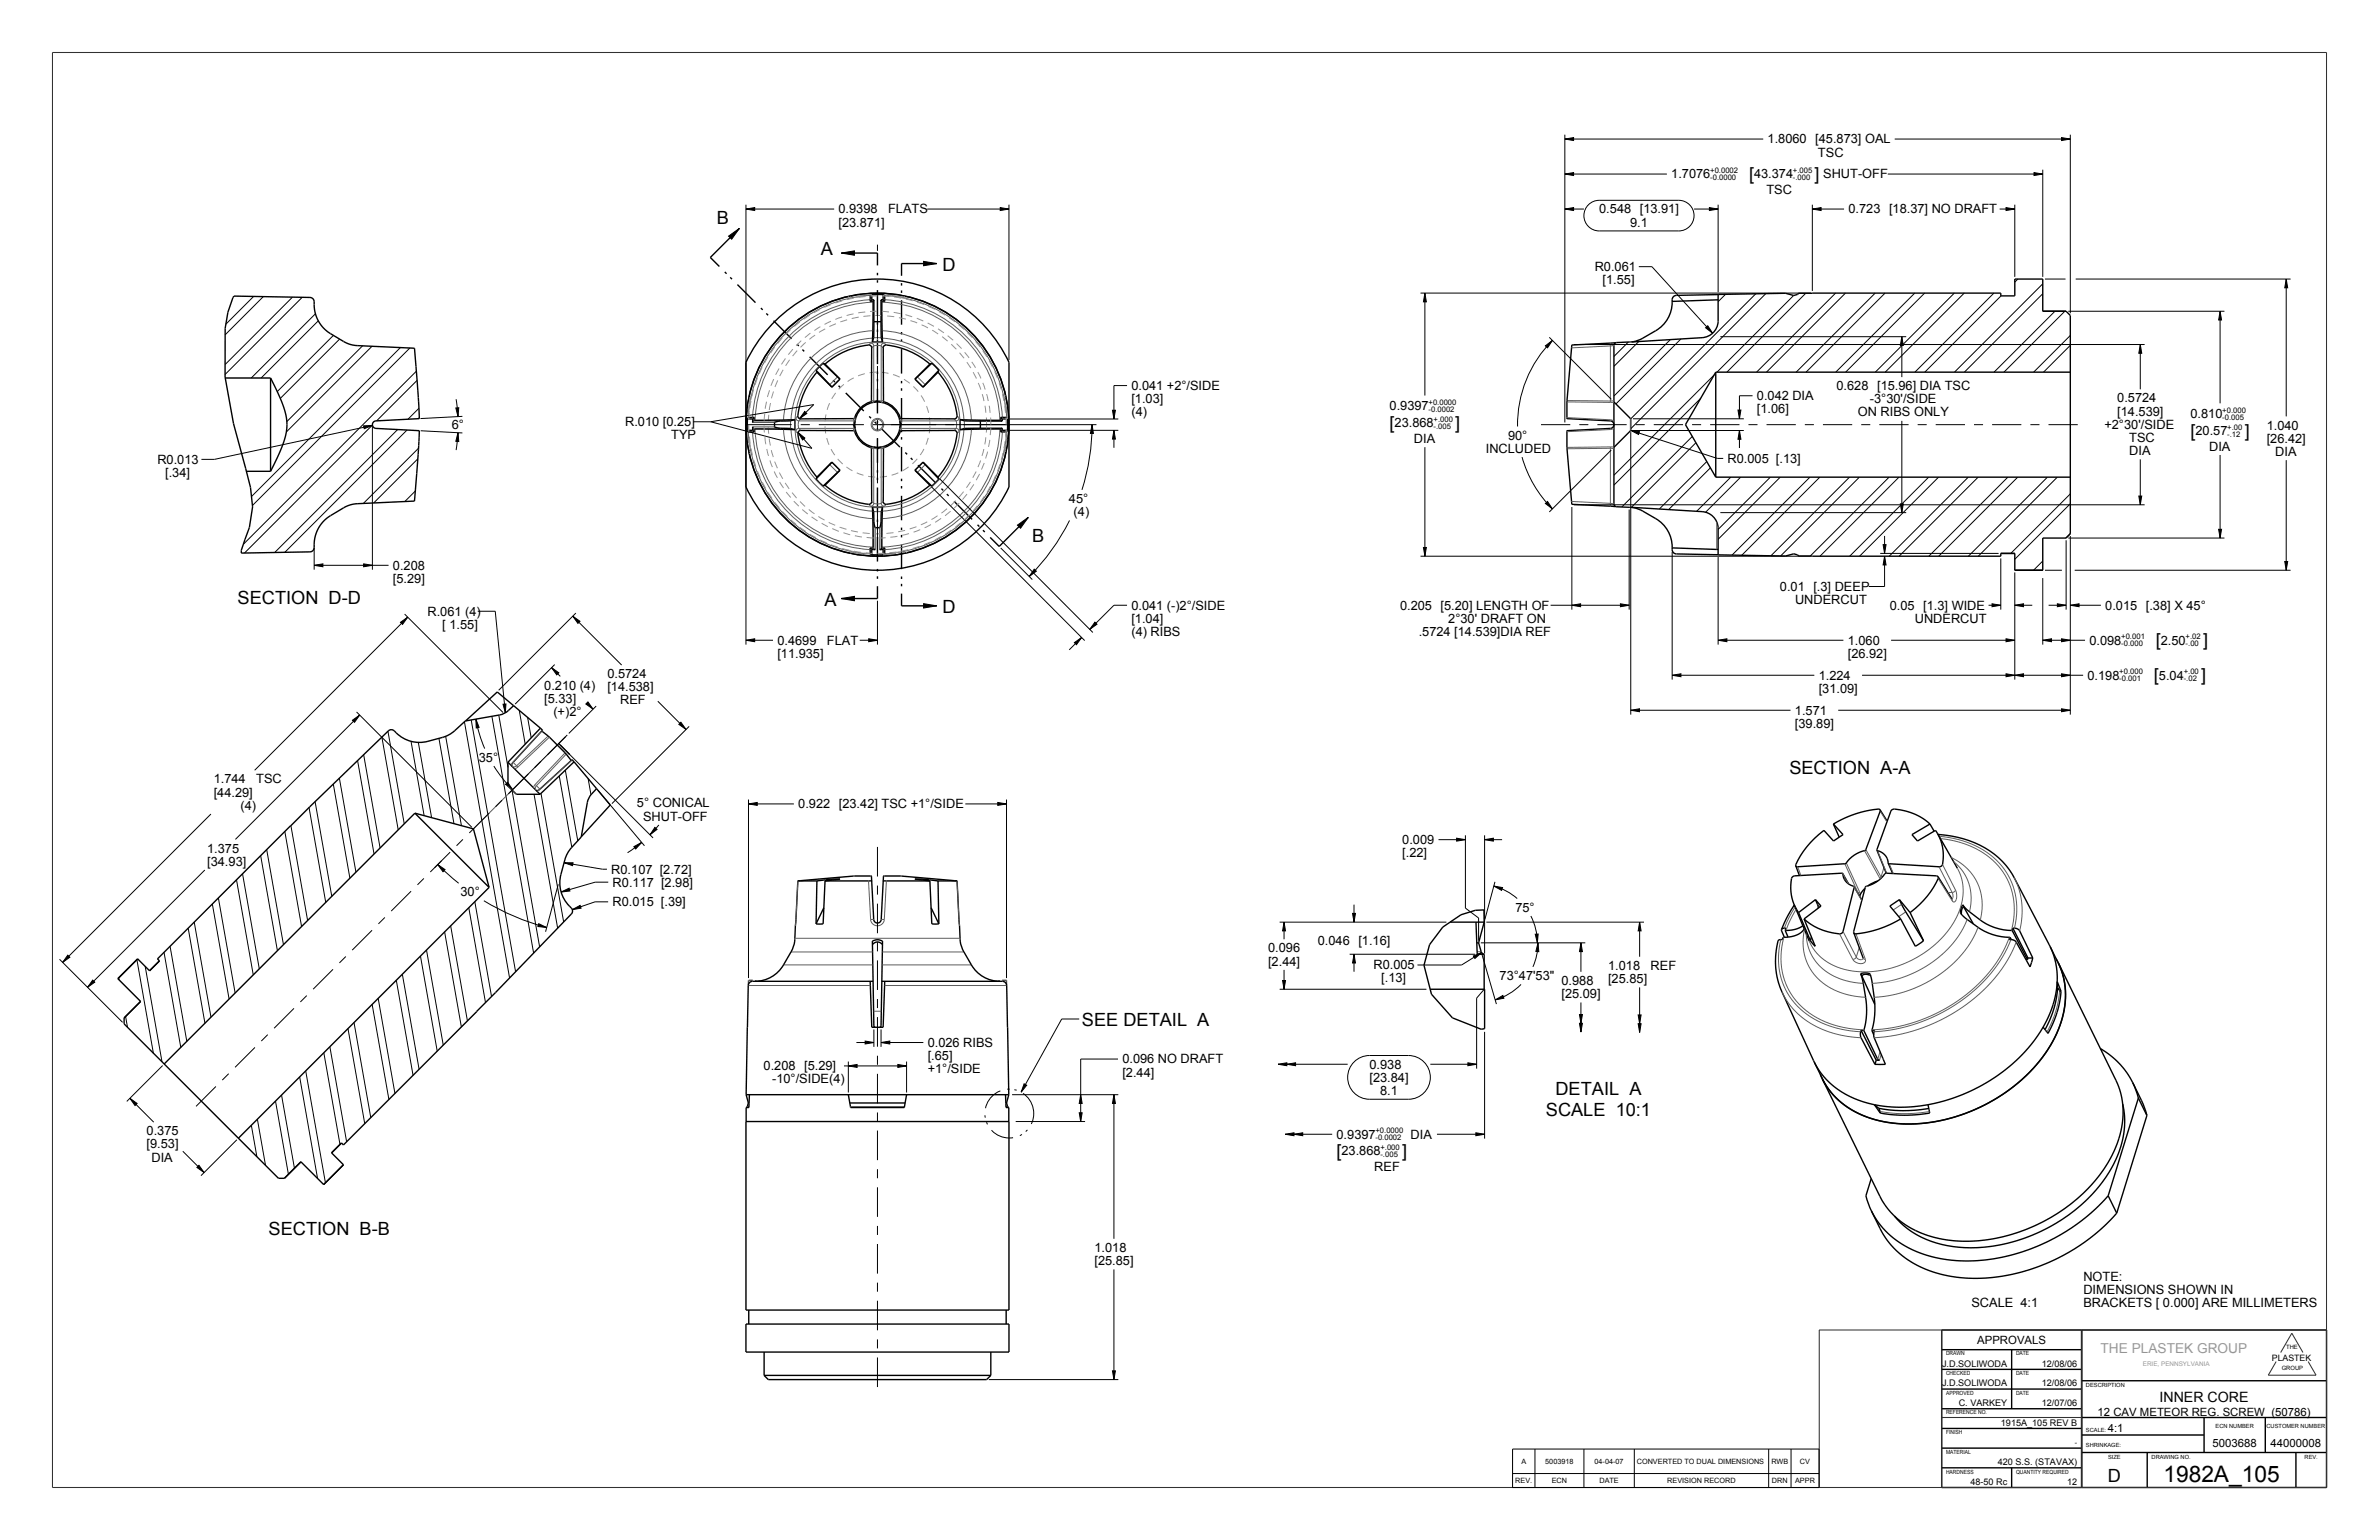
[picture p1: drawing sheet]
<svg xmlns="http://www.w3.org/2000/svg" width="864mm" height="559mm" viewBox="0 0 864 559" stroke-linecap="round" stroke-linejoin="round" font-family="sans-serif">
<defs><g id="words">
<text font-size="8.3" x="785.3" y="537.8">1982A_105</text>
<g font-size="6.6">
<text x="260.2" y="81.2">B</text>
<text x="297.9" y="92.7">A</text>
<text x="342.1" y="98.2">D</text>
<text x="374.7" y="196.7">B</text>
<text x="86.3" y="219.3">SECTION D-D</text>
<text x="299.3" y="219.7">A</text>
<text x="342.1" y="222.4">D</text>
<text x="649.5" y="280.7">SECTION A-A</text>
<text x="392.8" y="372.3">SEE DETAIL A</text>
<text x="564.7" y="397.3">DETAIL A</text>
<text x="561.2" y="405">SCALE 10:1</text>
<text x="97.5" y="448.1">SECTION B-B</text>
<text x="765.2" y="537.8">D</text>
</g>
<g font-size="6.5">
<text x="634.9" y="65.4">[</text>
<text x="658.7" y="65.4">]</text>
<text x="504.4" y="155.6">[</text>
<text x="528.2" y="155.6">]</text>
<text x="795.2" y="158.4">[</text>
<text x="814.9" y="158.4">]</text>
<text x="782.6" y="234.5">[</text>
<text x="799.7" y="234.5">]</text>
<text x="781.9" y="247.2">[</text>
<text x="799" y="247.2">]</text>
<text x="485.2" y="419.8">[</text>
<text x="509" y="419.8">]</text>
</g>
<text font-size="5.2" x="783.9" y="508.8">INNER CORE</text>
<text font-size="5" fill="#989898" x="762.5" y="491">THE PLASTEK GROUP</text>
<g font-size="4.6">
<text x="641.7" y="52">1.8060 [45.873] OAL</text>
<text x="659.9" y="56.8">TSC</text>
<text x="606.7" y="64.7">1.7076</text>
<text x="636.7" y="64.7">43.374</text>
<text x="661.8" y="64.7">SHUT-OFF</text>
<text x="641.2" y="70.5">TSC</text>
<text x="304.4" y="77.4">0.9398</text>
<text x="322.4" y="77.4">FLATS</text>
<text x="580.5" y="77.4">0.548 [13.91]</text>
<text x="671" y="77.4">0.723 [18.37] NO DRAFT</text>
<text x="304.4" y="82.2">[23.871]</text>
<text x="591.8" y="82.2">9.1</text>
<text x="578.9" y="98.4">R0.061</text>
<text x="581.7" y="103.1">[1.55]</text>
<text x="410.7" y="141.5">0.041 +2°/SIDE</text>
<text x="666.7" y="141.6">0.628 [15.96] DIA TSC</text>
<text x="410.7" y="146.3">[1.03]</text>
<text x="504.4" y="148.9">0.9397</text>
<text x="637.8" y="145.2">0.042 DIA</text>
<text x="637.8" y="150">[1.06]</text>
<text x="678.8" y="146.4">-3°30'/SIDE</text>
<text x="768.6" y="146">0.5724</text>
<text x="164" y="155.6">6°</text>
<text x="227" y="154.6">R.010 [0.25]</text>
<text x="410.7" y="151">(4)</text>
<text x="506.3" y="155">23.868</text>
<text x="674.4" y="151.1">ON RIBS ONLY</text>
<text x="763.9" y="155.6">+2°30'/SIDE</text>
<text x="768.6" y="150.8">[14.539]</text>
<text x="795.2" y="151.8">0.810</text>
<text x="822.8" y="155.9">1.040</text>
<text x="243.7" y="159.4">TYP</text>
<text x="513.3" y="160.7">DIA</text>
<text x="547.4" y="159.5">90°</text>
<text x="773" y="160.3">TSC</text>
<text x="797" y="157.8">20.57</text>
<text x="822.8" y="160.6">[26.42]</text>
<text x="539.4" y="164.3">INCLUDED</text>
<text x="627.1" y="167.9">R0.005 [.13]</text>
<text x="773" y="165.1">DIA</text>
<text x="801.9" y="163.5">DIA</text>
<text x="825.9" y="165.4">DIA</text>
<text x="57.1" y="168.3">R0.013</text>
<text x="60" y="173">[.34]</text>
<text x="388" y="182.5">45°</text>
<text x="389.7" y="187.3">(4)</text>
<text x="142.6" y="206.7">0.208</text>
<text x="142.6" y="211.5">[5.29]</text>
<text x="646.1" y="214.4">0.01 [.3] DEEP</text>
<text x="410.7" y="221.2">0.041 (-)2°/SIDE</text>
<text x="508.2" y="221.2">0.205 [5.20] LENGTH OF</text>
<text x="651.6" y="219.2">UNDERCUT</text>
<text x="686" y="221.2">0.05 [1.3] WIDE</text>
<text x="764.2" y="221.2">0.015 [.38] X 45°</text>
<text x="155.2" y="223.4">R.061 (4)</text>
<text x="410.7" y="226">[1.04]</text>
<text x="525.7" y="226">2°30' DRAFT ON</text>
<text x="695.1" y="226">UNDERCUT</text>
<text x="160.6" y="228.2">[ 1.55]</text>
<text x="282.2" y="233.9">0.4699</text>
<text x="300.2" y="233.9">FLAT</text>
<text x="410.7" y="230.7">(4) RIBS</text>
<text x="515" y="230.7">.5724 [14.539]DIA REF</text>
<text x="670.8" y="233.9">1.060</text>
<text x="758.5" y="233.9">0.098</text>
<text x="784.4" y="233.9">2.50</text>
<text x="282.2" y="238.7">[11.935]</text>
<text x="670.8" y="238.7">[26.92]</text>
<text x="197.6" y="250.2">0.210 (4)</text>
<text x="220.5" y="246.1">0.5724</text>
<text x="220.5" y="250.9">[14.538]</text>
<text x="660.2" y="246.6">1.224</text>
<text x="660.2" y="251.4">[31.09]</text>
<text x="757.8" y="246.6">0.198</text>
<text x="783.7" y="246.6">5.04</text>
<text x="197.6" y="255">[5.33]</text>
<text x="225.1" y="255.6">REF</text>
<text x="200.9" y="259.7">(+)2°</text>
<text x="651.6" y="259.3">1.571</text>
<text x="651.6" y="264.1">[39.89]</text>
<text x="173.8" y="276.4">35°</text>
<text x="77.6" y="284.3">1.744</text>
<text x="93" y="284.3">TSC</text>
<text x="77.6" y="289">[44.29]</text>
<text x="87.3" y="293.8">(4)</text>
<text x="231.2" y="293">5° CONICAL</text>
<text x="289.8" y="293.3">0.922 [23.42] TSC +1°/SIDE</text>
<text x="233.5" y="297.7">SHUT-OFF</text>
<text x="75.2" y="309.3">1.375</text>
<text x="509" y="306.3">0.009</text>
<text x="509" y="311">[.22]</text>
<text x="75.2" y="314.1">[34.93]</text>
<text x="221.9" y="317">R0.107 [2.72]</text>
<text x="222.4" y="321.7">R0.117 [2.98]</text>
<text x="167.1" y="325.3">30°</text>
<text x="222.4" y="328.8">R0.015 [.39]</text>
<text x="550.1" y="330.8">75°</text>
<text x="460.3" y="345.6">0.096</text>
<text x="478.4" y="342.9">0.046 [1.16]</text>
<text x="460.3" y="350.3">[2.44]</text>
<text x="498.6" y="351.7">R0.005</text>
<text x="583.8" y="351.9">1.018</text>
<text x="599.2" y="351.9">REF</text>
<text x="501.4" y="356.5">[.13]</text>
<text x="544.4" y="355.6">73°47'53&quot;</text>
<text x="566.8" y="357.4">0.988</text>
<text x="583.8" y="356.7">[25.85]</text>
<text x="566.8" y="362.2">[25.09]</text>
<text x="336.8" y="379.9">0.026 RIBS</text>
<text x="277.2" y="388.4">0.208 [5.29]</text>
<text x="336.8" y="384.6">[.65]</text>
<text x="336.8" y="389.4">+1°/SIDE</text>
<text x="407.4" y="385.9">0.096 NO DRAFT</text>
<text x="497.2" y="387.8">0.938</text>
<text x="280.3" y="393.1">-10°/SIDE(4)</text>
<text x="407.4" y="390.6">[2.44]</text>
<text x="497.2" y="392.5">[23.84]</text>
<text x="501" y="397.3">8.1</text>
<text x="53.2" y="412">0.375</text>
<text x="485.2" y="413.2">0.9397</text>
<text x="512.1" y="413.2">DIA</text>
<text x="53.2" y="416.7">[9.53]</text>
<text x="487" y="419.2">23.868</text>
<text x="55" y="421.5">DIA</text>
<text x="498.9" y="424.9">REF</text>
<text x="397.3" y="454.3">1.018</text>
<text x="397.3" y="459">[25.85]</text>
<text x="756.3" y="464.7">NOTE:</text>
<text x="756.3" y="469.4">DIMENSIONS SHOWN IN</text>
<text x="715.6" y="474.4">SCALE 4:1</text>
<text x="756.3" y="474.2">BRACKETS [ 0.000] ARE MILLIMETERS</text>
</g>
<g font-size="4.1">
<text x="717.7" y="487.8">APPROVALS</text>
<text x="761.5" y="513.7">12 CAV METEOR REG. SCREW (50786)</text>
<text x="765.2" y="519.5">4:1</text>
<text x="803.2" y="525.1">5003688</text>
<text x="824.3" y="525.1">44000008</text>
</g>
<g font-size="3.3">
<text x="705" y="495.9">J.D.SOLIWODA</text>
<text x="741.2" y="495.9">12/08/06</text>
<text x="705" y="503">J.D.SOLIWODA</text>
<text x="741.2" y="503">12/08/06</text>
<text x="711" y="510.1">C. VARKEY</text>
<text x="741.2" y="510.1">12/07/06</text>
<text x="726.3" y="517.3">1915A_105 REV B</text>
<text x="725.2" y="531.6">420 S.S. (STAVAX)</text>
<text x="715.3" y="538.7">48-50 Rc</text>
<text x="750.4" y="538.7">12</text>
</g>
<text font-size="3.2" x="824.7" y="493.7">PLASTEK</text>
<g font-size="2.8">
<text x="620.8" y="62.8">+0.0002</text>
<text x="620.8" y="65.4">-0.0000</text>
<text x="650.9" y="65.4">-.000</text>
<text x="650.9" y="62.8">+.005</text>
<text x="518.6" y="147">+0.0000</text>
<text x="518.6" y="149.6">-0.0002</text>
<text x="806.7" y="149.8">+0.000</text>
<text x="520.4" y="153">+.000</text>
<text x="520.4" y="155.6">-.005</text>
<text x="806.7" y="152.4">-0.005</text>
<text x="808.5" y="155.9">+.00</text>
<text x="808.5" y="158.4">-.12</text>
<text x="770" y="232">+0.001</text>
<text x="793.4" y="232">+.02</text>
<text x="770" y="234.5">-0.000</text>
<text x="793.4" y="234.5">-.00</text>
<text x="769.3" y="244.7">+0.000</text>
<text x="792.7" y="244.7">+.00</text>
<text x="769.3" y="247.2">-0.001</text>
<text x="792.7" y="247.2">-.02</text>
<text x="499.3" y="411.3">+0.0000</text>
<text x="499.3" y="413.8">-0.0002</text>
<text x="501.1" y="417.3">+.000</text>
<text x="501.1" y="419.8">-.005</text>
</g>
<g font-size="2.6">
<text x="753.2" y="524.2">-</text>
<text x="552.3" y="531.3">A</text>
<text x="561" y="531.3">5003918</text>
<text x="578.8" y="531.3">04-04-07</text>
<text x="594.2" y="531.3">CONVERTED TO DUAL DIMENSIONS</text>
<text x="643" y="531.3">RWB</text>
<text x="653.4" y="531.3">CV</text>
<text x="550.1" y="538.2">REV.</text>
<text x="563.3" y="538.2">ECN</text>
<text x="580.6" y="538.2">DATE</text>
<text x="605.3" y="538.2">REVISION RECORD</text>
<text x="643.2" y="538.2">DRN</text>
<text x="651.7" y="538.2">APPR</text>
</g>
<text font-size="2.3" fill="#989898" x="777.8" y="495.7">ERIE, PENNSYLVANIA</text>
<g font-size="2.1">
<text x="706.4" y="491.8">DRAWN</text>
<text x="731.8" y="491.8">DATE</text>
<text x="829.9" y="489.6">THE</text>
<text x="828.3" y="497">GROUP</text>
<text x="706.4" y="499">CHECKED</text>
<text x="731.8" y="499">DATE</text>
<text x="757.2" y="503.4">DESCRIPTION</text>
<text x="706.4" y="506.1">APPROVED</text>
<text x="731.8" y="506.1">DATE</text>
<text x="706.4" y="513.2">REFERENCE NO.</text>
<text x="706.4" y="520.4">FINISH</text>
<text x="757.2" y="519.5">SCALE:</text>
<text x="804.3" y="518.3">ECN NUMBER</text>
<text x="822.8" y="518.3">CUSTOMER NUMBER</text>
<text x="706.4" y="527.5">MATERIAL</text>
<text x="757.2" y="525.1">SHRINKAGE:</text>
<text x="765.3" y="529.4">SIZE</text>
<text x="781" y="529.4">DRAWING NO.</text>
<text x="836.6" y="529.4">REV.</text>
<text x="706.4" y="534.7">HARDNESS</text>
<text x="731.8" y="534.7">QUANTITY REQUIRED</text>
</g>
</g></defs>
<g fill="#000">
<path d="M568 50.5l3.2-.6v1.1zM748.4 49.9l3.1 .6-3.1 .5zM270.8 75.9l3.2-.6v1.1zM363.1 75.3l3.2 .6-3.2 .5zM568 63.2l3.2-.6v1.1zM568.1 75.9l3.1-.6v1.1zM620.5 75.3l3.2 .6-3.2 .5zM657.9 75.9l3.2-.6v1.1zM728.2 75.3l3.2 .6-3.2 .5zM738.4 62.6l3.1 .6-3.1 .5zM264.5 85.7l3.9-2.8-2.8 3.9zM305.4 91.8l4.8-.8v1.6z"/>
<path d="M335.3 94.8l4.7 .8-4.7 .8zM517.3 106.4l.5 3.1h-1.1zM805.9 112.9l.5 3.2h-1zM829.9 101.3l.6 3.1h-1.1zM561 125.5l2.5-2-1.7 2.7zM619.2 118.9l.7-.7 1.8 2.7zM690.4 122.2l.5 3.1h-1.1zM776.9 125l.6 3.2h-1.1zM132 154.5l3.2-.1-3 1.2zM166.3 157l.2 3.2-1-.1zM165.5 148h1l-.2 3.2zM289.7 156.9l2.5 2-.8 .7z"/>
<path d="M292.1 149.3l.8 .8-2.7 1.8zM396.4 154.1l.5 3.2h-1.1zM404.4 156.2l.5 3.1h-1.1zM403.8 148.9h1.1l-.5 3.1zM592 156.2l3.1 .4-.3 1zM630.9 148.8h1.1l-.6 3.2zM631.4 156.2l.6 3.2h-1.1zM369.3 190.5l4-2.8-2.8 4zM561 182.7l.8-.7 1.7 2.7zM689.8 182.8h1.1l-.5 3.2zM776.4 180h1.1l-.6 3.2zM805.4 192.1h1l-.5 3.1z"/>
<path d="M114 205.1l3.2-.5v1.1zM132 204.6l3.2 .5-3.2 .6zM305.4 217.2l4.8-.8v1.6zM335.3 219l4.7 .8-4.7 .8zM375.4 206.5l.8 .8-2.6 1.9zM516.7 198.7h1.1l-.5 3.1zM570.6 219.6l3.2-.5v1.1zM588.2 219.1l3.2 .5-3.2 .6zM683.6 197.6h1.1l-.6 3.2zM684.1 201.8l.6 3.2h-1.1zM723.1 219.1l3.2 .5-3.2 .6zM731.4 219.6l3.2-.5v1.1z"/>
<path d="M746.8 219.1l3.2 .5-3.2 .6zM751.5 219.6l3.2-.5v1.1zM829.4 203.7h1.1l-.6 3.2zM145.4 225.8l2.6-1.9-1.9 2.7zM207.9 223.6l2.6 1.8-.7 .8zM270.8 232.3l3.2-.5v1.1zM315.4 231.8l3.1 .5-3.1 .6zM390 233.2l2.6-1.9-1.8 2.6zM397.5 225.8l.7 .7-2.6 1.9zM623.7 232.3l3.2-.5v1.1zM728.2 231.8l3.2 .5-3.2 .6zM741.5 232.3l3.2-.5v1.1z"/>
<path d="M748.4 231.8l3.1 .5-3.1 .6zM127.9 261.3l2.7-1.8-1.9 2.6zM182.6 255.5l1.1-.1-.3 3.2zM200.2 242.3l2.7 1.8-.8 .8zM212.7 255.5l.7-.8 1.9 2.6zM592 257.7l3.2-.5v1.1zM607 245l3.2-.5v1.1zM728.2 244.5l3.2 .5-3.2 .6zM731.4 245l3.2-.5v1.1zM748.4 257.2l3.1 .5-3.1 .6zM748.4 244.5l3.1 .5-3.1 .6zM172.7 260.9l1.2 3-1 .3z"/>
<path d="M246.4 262.8l.8-.7 1.8 2.6zM183.5 284.6l.8-.7 1.8 2.6zM271.7 291.7l3.2-.5v1zM362.2 291.2l3.2 .5-3.2 .5zM158.9 313.7l2.7 1.8-.8 .8zM204.8 313.1h3.2l-.2 1zM230.1 307.2l2.8-1.5-2.1 2.4zM237.7 300.2l.8 .8-2.6 1.9zM528.8 304.1l3.2 .6-3.2 .5zM538.9 304.7l3.2-.6v1.1zM195.6 335.2l2.9 1.4-3.2-.4zM203.7 323.7l2.9-1.4 .3 1z"/>
<path d="M207.8 330.1l2.8-1.6 .3 1zM466.1 334.6l.6 3.2h-1.1zM491 331.4h1.1l-.6 3.2zM542.3 321.5l3.1 .6-.3 1zM595.2 334.6l.5 3.2h-1zM24.6 346.6l.8 .7-2.7 1.9zM33.7 355.6l.7 .8-2.6 1.9zM465.6 355.8h1.1l-.6 3.2zM491.5 346.3l.6 3.1h-1.1zM534.8 346.9l3-1.2-2.4 2.1zM557.3 339l1.1-.1-.3 3.2zM558.3 342.1l.3 3.2-1.1-.1z"/>
<path d="M573.9 342.1l.5 3.2h-1zM314.1 377.8l3.1 .5-3.1 .5zM319.8 378.3l3.2-.5v1zM542.8 362.8l2.8-1.6 .3 1zM573.4 371.3h1l-.5 3.2zM573.4 368.1h1l-.5 3.2zM594.7 371.5h1l-.5 3.1zM594.7 368.3h1l-.5 3.2zM47.1 398.5l2.7 1.9-.8 .7zM308 386.8l3.1-.6v1.1zM325.9 386.2l3.2 .6-3.2 .5zM371.8 393.3l.9 .5-2 2.5z"/>
<path d="M392.3 397.2l.5 3.2h-1zM404.4 397.2l.5 3.2h-1.1zM464 386.2l3.1-.6v1.1zM467.1 386.2l3.2-.6v1.1zM532.9 385.6l3.1 .6-3.1 .5zM391.8 403.8h1l-.5 3.2zM466.6 411.6l3.1-.6v1.1zM469.7 411.6l3.2-.6v1.1zM535.8 411l3.1 .6-3.1 .5zM72.2 422.8l1.9 2.7-2.6-1.9zM403.8 497.4h1.1l-.5 3.2z"/>
</g>
<g fill="none" stroke="#000" stroke-width=".36">
<path d="M568 50.5l3.2-.6v1.1zM568 48.9v104.4M568 50.5h72.1M687.8 50.5h63.7M748.4 49.9l3.1 .6-3.1 .5zM751.5 48.9v64.8M270.8 75.9l3.2-.6v1.1zM270.8 74.3v159.6M270.8 75.9h32M336.6 75.9h29.7M363.1 75.3l3.2 .6-3.2 .5zM366.3 74.3v56.4"/>
<path d="M568 63.2l3.2-.6v1.1zM568 63.2h37.1M568.1 75.9l3.1-.6v1.1zM568.1 75.9h6.9M576.6 74.3l.6-.5a5.5 5.5 0 0 1 3.3-1.1h28.9a5.6 5.6 0 0 1 5.6 5.5 5.6 5.6 0 0 1-5.6 5.6h-28.9a5.6 5.6 0 0 1-5.1-3.4 5.6 5.6 0 0 1 1.2-6.1zM615 75.9h8.7M620.5 75.3l3.2 .6-3.2 .5zM623.7 74.3v31.8M657.9 75.9l3.2-.6v1.1zM657.9 75.9h11.5M657.9 74.3v31.3M685.3 63.2h56.2"/>
<path d="M725.9 75.9h5.5M728.2 75.3l3.2 .6-3.2 .5zM731.4 74.3v26.2M738.4 62.6l3.1 .6-3.1 .5zM741.5 61.6v38.9M264.5 85.7l3.9-2.8-2.8 3.9zM305.4 91.8l4.8-.8v1.6zM318.5 88.8v2.2M335.3 94.8l4.7 .8-4.7 .8zM594.9 96.8h4.8l22 24.1M92.1 107.6l-10.1 10M95.6 107.6l-13.9 13.9"/>
<path d="M106.2 107.8l-24.5 24.5M109.7 107.9l-28 28M114.5 113.9l-23.3 23.3M115.5 116.4l-20.7 20.8M515.7 106.4h141.7M517.3 106.4l.5 3.1h-1.1zM517.3 106.4v37.1M619.2 118.9l.7-.7 1.8 2.7zM626.4 106.8l-2.7 2.7M637.3 106.6l-45.4 45.4M641 106.5l-49 49.1M651.1 107.2l-27.8 27.8"/>
<path d="M655.5 106.4l-28.6 28.6M666.3 106.4l-28.6 28.6M669.9 106.4l-28.7 28.6M680.7 106.4l-28.7 28.6M684.3 106.4l-28.7 28.6M695.1 106.4l-28.7 28.6M698.7 106.4l-28.7 28.6M709.4 106.4l-28.6 28.6M713 106.4l-28.7 28.6M723.8 106.4l-28.7 28.6M726.4 107.4l-27.7 27.6M732.5 101.3l-1.1 1.1"/>
<path d="M741.5 103l-32 32M741.5 106.6l-28.4 28.4M742.3 101.3h7.5M746 112.9l-22.1 22.1M749.6 112.9l-22.1 22.1M750.8 112.9h56.7M753.5 101.3h78M805.9 112.9l.5 3.2h-1zM805.9 112.9v33.5M829.9 101.3l.6 3.1h-1.1zM829.9 101.3v49.8M121 121.7l-20.4 20.4"/>
<path d="M123.3 123l-21.5 21.6M131.6 125.5l-27.5 27.5M135 125.6l-31.1 31.2M145.3 126.1l-54 54.1M148.8 126.3l-57.2 57.1M151.1 134.7l-62.8 62.8M151.4 138l-14.7 14.7M409.1 139.9h-4.7v12.1M561 125.5l2.5-2-1.7 2.7zM562.4 122.4l22.5 22.5M563.5 123.5a43.2 43.2 0 0 0-12.6 31.3M571.4 125h207.1"/>
<path d="M591.1 124.1l-5.2 5.2M594.9 123.9l-9 9M606.4 123.2l-20.5 20.5M610.2 123l-23.6 23.6M622.2 136.1l-36.3 36.3M624.5 122.2h67.5M690.4 122.2l.5 3.1h-1.1zM690.4 122.2v14.6M751.5 121.7l-13.3 13.3M751.5 125.3l-9.7 9.7M776.9 125l.6 3.2h-1.1zM776.9 125v16.3"/>
<path d="M132 154.5l3.2-.1-3 1.2zM135.2 154.9v51.8M135.2 154.2l-46.4 46.5M135.2 154.4l-57.3 12.3h-4.8M144.3 155.9l-44.6 44.6M147.8 156l-44.4 44.4M152.1 148.1l-4 4M152.2 151.6l-.3 .3M152.7 156.3l15.1 .8M165.5 148h1l-.2 3.2zM165.6 144.9l.6 5.9M166.3 157.2l-.7 6.1"/>
<path d="M166.3 157l.2 3.2-1-.1zM167.8 151.1l-15.2 .8M251.6 153h6.4M258 153l36.7 9.7-5-5.8M289.7 156.9l2.5 2-.8 .7zM290.2 151.9l5.2-5.1-37.4 6.2M292.1 149.3l.8 .8-2.7 1.8zM319.3 154.1h78.7M366.5 156.2h39.5M366.5 152h39.5M396.4 154.1l.5 3.2h-1.1zM396.4 154.1l-.2 6.4-.8 6.4-1.3 6.2-1.3 4.7"/>
<path d="M403.8 148.9h1.1l-.5 3.1zM404.4 156.2l.5 3.1h-1.1zM404.4 156.2v6.3M592 156.2l3.1 .4-.3 1zM592 156.2l31.4 10.1h2.1M592 156.8v102.5M592.8 156.2h40.2M592.8 152h40.2M614.3 158.4l-25.6 25.6M617.3 144.6l-31.4 31.4M630.9 148.8h1.1l-.6 3.2zM631.4 156.2l.6 3.2h-1.1z"/>
<path d="M631.4 156.2v6.4M636.2 143.6h-4.8v8.4M690.4 152.7v33.3M89.7 171l-.2 .2M150.8 178.2l-3.8 3.8M151.7 166.5l-16 16M151.9 162.6l-20 20.1M338.1 176.6l55.7 55.8M341.1 173.7l55.6 55.8M517.3 162.3v39.5M552.5 165.9a43.2 43.2 0 0 0 11 18.8M584.9 163.3l-22.5 22.5"/>
<path d="M615.6 160.7l-23.4 23.4M619.6 167.5l-17.2 17.2M620.9 169.8l-15.2 15.1M628.3 173.1l-12.4 12.4M631.9 173.1l-12.8 12.8M642.7 173.1l-19 19M646.2 173.1l-22.5 22.6M657 173.1l-28.3 28.3M660.6 173.1l-28.3 28.4M671.4 173.1l-28.5 28.6M675 173.1l-28.6 28.6M685.8 173.1l-28.7 28.7"/>
<path d="M689.4 173.1l-28.7 28.7M700.1 173.1l-28.7 28.7M703.7 173.1l-28.7 28.7M714.5 173.1l-28.7 28.7M718.1 173.1l-28.7 28.7M728.9 173.1l-28.7 28.7M732.5 173.1l-28.7 28.7M743.2 173.1l-28.7 28.7M746.8 173.1l-28.7 28.7M751.5 179.2l-21.6 21.6M776.4 180h1.1l-.6 3.2zM776.9 166.7v16.5"/>
<path d="M805.9 165.1v30.1M829.9 167v39.9M114 198.7v8M363.3 198.8l11.4 11.5M369.3 190.5l4-2.8-2.8 4zM388.2 188.9a77.9 77.9 0 0 1-14.6 20.3M516.7 198.7h1.1l-.5 3.1zM561 182.7l.8-.7 1.7 2.7zM570.6 184v37.2M571.4 183.2h207.1M591.4 184.9v36.3M624.5 186h67.5"/>
<path d="M683.6 197.6h1.1l-.6 3.2zM684.1 194.5v6.3M689.8 182.8h1.1l-.5 3.2zM750 196v25.2M750.8 195.2h56.7M751.5 182.8l-20.1 20.2M751.5 193.6l-1.6 1.6M751.5 194.5v64.8M805.4 192.1h1l-.5 3.1zM114 205.1l3.2-.5v1.1zM114 205.1h27.1M132 204.6l3.2 .5-3.2 .6z"/>
<path d="M305.4 217.2l4.8-.8v1.6zM318.5 218v15.9M335.3 219l4.7 .8-4.7 .8zM375.4 206.5l.8 .8-2.6 1.9zM409.1 219.6h-4.7l-8.8 8.8M515.7 201.8h141.6M562.9 219.6h28.5M570.6 219.6l3.2-.5v1.1zM588.2 219.1l3.2 .5-3.2 .6zM607 200.2v46.4M623.7 202.1v31.8M682.5 200.8h43"/>
<path d="M684.1 201.8l.6 3.2h-1.1zM684.1 201.8v11h-5.7M721.9 219.6h4.4M723.1 219.1l3.2 .5-3.2 .6zM726.3 202.6v18.6M731.4 219.6l3.2-.5v1.1zM731.4 219.6h6.3M731.4 207.7v38.9M741.5 203.6l-3.3 3.3M741.5 209.8v24.1M742.3 206.9h6.2M743.7 219.6h6.3"/>
<path d="M746.8 219.1l3.2 .5-3.2 .6zM751.5 219.6l3.2-.5v1.1zM751.5 219.6h11.2M753.1 206.9h78.4M829.4 203.7h1.1l-.6 3.2zM145.4 225.8l2.6-1.9-1.9 2.7zM146.9 222.8l35.7 35.7M148 223.9l-55.6 55.6M173.4 221.8h6.4l3.6 36.8M207.9 223.6l2.6 1.8-.7 .8zM207.9 223.6l17.8 17.7M209 222.5l-28 28"/>
<path d="M270.8 232.3l3.2-.5v1.1zM270.8 232.3h9.8M312.1 232.3h6.4M315.4 231.8l3.1 .5-3.1 .6zM390 233.2l2.6-1.9-1.8 2.6zM392.6 231.3l-4.5 4.5M397.5 225.8l.7 .7-2.6 1.9zM623.7 232.3l3.2-.5v1.1zM623.7 232.3h45.5M686.5 232.3h44.9M728.2 231.8l3.2 .5-3.2 .6zM741.5 232.3l3.2-.5v1.1z"/>
<path d="M741.5 232.3h15.4M748.4 231.8l3.1 .5-3.1 .6zM129.4 258.3l41.9 41.9M130.6 259.5l-45.1 45.1M178.6 259.9l15.1 85.9M181.1 259.5l3.3 18.9M182.6 255.5l1.1-.1-.3 3.2zM188.5 257.8l2.2 12.2M200.2 242.3l2.7 1.8-.8 .8zM200.2 242.3l3.2 3.1M201.4 241.1l-14.4 14.4M212.7 255.5l.7-.8 1.9 2.6z"/>
<path d="M215.3 257.3h.1M216.4 256.2l-9.9 9.9M238.8 254.4l10.2 10.3M592 257.7l3.2-.5v1.1zM592 257.7h58M607 245l3.2-.5v1.1zM607 245h51.6M667.3 257.7h84.2M675.9 245h80.3M728.2 244.5l3.2 .5-3.2 .6zM731.4 245l3.2-.5v1.1zM748.4 257.2l3.1 .5-3.1 .6z"/>
<path d="M748.4 244.5l3.1 .5-3.1 .6zM127.9 261.3l2.7-1.8-1.9 2.6zM129.8 276l6 33.9M132 273.9l6 33.8M138.6 267.5l6 33.6M140.8 265.3l5.9 33.6M149.2 269l4.8 27M151.9 269.4l4.8 27.3M159.3 267.9l5.5 31M161.8 267.2l5.7 32.4M168.6 261.9l16.4 93M171.1 261.2l16.1 91.4"/>
<path d="M172.7 260.9l1.2 3-1 .3zM172.7 260.9l1.2 5 2 5.7M179.3 278l3.1 4.5 3.7 4M191.5 260.3l1.3 7.4M203.4 270.4l33.7 33.6M205.2 279.5l4.5 25.6M205.4 267.3l-20.4 20.4M246.4 262.8l.8-.7 1.8 2.6zM250.2 263.6l-28.1 28M76.6 295.4l-53.9 53.8M105.6 299.6l6.1 34.4M112.2 293l6 34.4"/>
<path d="M114.4 290.9l6 34.3M121 284.5l6 34.2M123.2 282.4l6 34.1M183.5 284.6l.8-.7 1.8 2.6zM185.9 286.7l10 56.9M193.9 288.2l8.5 48.6M196.4 287.9l8.2 46.6M203 281.6l4.6 25.8M213.5 282.5l1 5.9M217.1 286.8l16.9 20.1M239.2 299.3l-3.3 3.6M271.7 291.7l3.2-.5v1z"/>
<path d="M271.7 290.1v64.8M271.7 291.7h16.5M350.4 291.7h15M362.2 291.2l3.2 .5-3.2 .5zM365.4 290.1v64.8M74.3 315.7l-42.5 42.6M85.9 319.3l6 34.4M88 317.1l6.1 34.4M94.6 310.5l6.1 34.5M96.8 308.3l6.1 34.5M103.4 301.7l6.1 34.5M158.9 313.7l2.7 1.8-.8 .8z"/>
<path d="M158.9 313.7l7.6 6.8M160.3 312.4l-2.5 2.4M204.8 313.1h3.2l-.2 1zM204.8 313.1l13.9 2.3h1.6M230.1 307.2l2.8-1.5-2.1 2.4zM232.9 305.7l-5.1 3.7M237.7 300.2l.8 .8-2.6 1.9zM522.2 304.7h9.8M528.8 304.1l3.2 .6-3.2 .5zM532 303.1v26.4l4.7 3.6v8.2M538.9 304.7l3.2-.6v1.1zM538.9 303.1v42.9"/>
<path d="M538.9 304.7h6.4M542.7 320l-3.7 13.6M68.3 336.8l6.1 34.5M70.5 334.6l6.1 34.5M77.1 328l6.1 34.5M79.3 325.8l6.1 34.5M161.4 338.2l6.1 34.4M163.6 336l6.1 34.4M170.2 329.4l6 34.4M172.4 327.2l6 34.4M175.6 326.8l5.9 3.3 6 2.7 6.2 2.3 4.8 1.5M195.6 335.2l2.9 1.4-3.2-.4z"/>
<path d="M202.7 320.9l-4.7 17.2M203.7 323.7l2.9-1.4 .3 1zM207.8 330.1l2.8-1.6 .3 1zM220.8 327.2h-4.8l-8.2 2.9M220.8 320.1h-4.8l-12.3 3.6M464.5 334.6h60.6M466.1 334.6l.6 3.2h-1.1zM466.1 334.6v6.2M491 331.4h1.1l-.6 3.2zM491.5 328.3v6.3M539.6 334.6h57.2M542.3 321.5l3.1 .6-.3 1z"/>
<path d="M542.3 321.5a21.3 21.3 0 0 1 8.5 4.5M555.7 332.4a21.3 21.3 0 0 1 2.4 9.7M557.3 339l1.1-.1-.3 3.2zM595.2 334.6l.5 3.2h-1zM595.2 334.6v12.6M21.6 348.1l22.9 22.9M24.6 346.6l.8 .7-2.7 1.9zM33.7 355.6l.7 .8-2.6 1.9zM43.1 354.8l.2 .8M49.7 348.2l6 33.9M52.7 350.7l6.1 34.6M59.5 345.6l6.1 34.5"/>
<path d="M61.7 343.4l6.1 34.5M143.9 355.7l6 34.5M146.1 353.5l6 34.5M152.6 346.9l6.1 34.5M154.8 344.7l6.1 34.5M464.5 359h53.3M465.6 355.8h1.1l-.6 3.2zM466.1 351.9v7.1M489.9 346.3h45.5M491.5 346.3l.6 3.1h-1.1zM491.5 346.3v6.3M534.8 346.9l3-1.2-2.4 2.1z"/>
<path d="M537.5 342.1h38M537.8 345.7l-7.2 4.5h-16.1M538 346.4l5.2 17.9M538.8 359l-2.8 3.2v25.6M552.2 357.2a21.6 21.6 0 0 1-9.4 5.6M558.3 342.1l.3 3.2-1.1-.1zM558.3 342.1a21.6 21.6 0 0 1-1.8 8.7M573.9 342.1l.5 3.2h-1zM573.9 342.1v10.5M595.2 358.3v16.3M45.6 368.8l.7 4M119.7 379.8l6.1 34.5"/>
<path d="M126.3 373.2l6.1 34.5M128.5 371l6.1 34.5M135.1 364.5l6.1 34.5M137.3 362.3l6.1 34.5M310.9 378.3h6.3M314.1 377.8l3.1 .5-3.1 .5zM317.2 373.6v6.3M319.8 378.3l3.2-.5v1zM319.8 373.6v6.3M319.8 378.3h15.4M391.8 369.7h-6.4l-14.7 26.6M538.9 374.4v38.8"/>
<path d="M542.8 362.8l2.8-1.6 .3 1zM573.4 371.3h1l-.5 3.2zM573.4 368.1h1l-.5 3.2zM573.9 363.7v10.8M594.7 371.5h1l-.5 3.1zM594.7 368.3h1l-.5 3.2zM47.1 398.5l2.7 1.9-.8 .7zM47.1 398.5l8.7 8.7M59 386.6l-13 13M100 399.5l4.7 26.6M102.2 397.4l4.7 26.5M108.8 390.8l6.5 36.8"/>
<path d="M111 388.6l7.1 40.6M117.6 382l5.8 33.3M306.4 386.8h22.7M308 386.8l3.1-.6v1.1zM308 385.2v11.2M325.9 386.2l3.2 .6-3.2 .5zM329.1 385.2v11.2M367.4 397.2h38.6M371.8 393.3l.9 .5-2 2.5zM392.3 397.2l.5 3.2h-1zM404.4 397.2l.5 3.2h-1.1zM404.4 397.2v52.3"/>
<path d="M405.8 384.3h-13.5v22.7M464 386.2l3.1-.6v1.1zM464 386.2h25.2M467.1 386.2l3.2-.6v1.1zM491.5 385.3l1.6-1.2a7.9 7.9 0 0 1 4.1-1.1h14.1a7.9 7.9 0 0 1 7.9 7.9 7.9 7.9 0 0 1-7.9 8h-14.1a7.9 7.9 0 0 1-7.4-4.9 7.9 7.9 0 0 1 1.7-8.7zM519.2 386.2h16.8M532.9 385.6l3.1 .6-3.1 .5zM66.4 417.7l7.7 7.8M86 413.6l-13 13M91.2 408.3l2.1 11.4M93.4 406.1l3 16.8M368.7 407h25.2"/>
<path d="M391.8 403.8h1l-.5 3.2zM466.6 411.6l3.1-.6v1.1zM466.6 411.6h17M469.7 411.6l3.2-.6v1.1zM521.6 411.6h17.3M535.8 411l3.1 .6-3.1 .5zM72.2 422.8l1.9 2.7-2.6-1.9zM404.4 460.6v40M403.8 497.4h1.1l-.5 3.2zM358.9 500.6h47.1M549.1 525.8h111.2v14h-111.2zM549.1 534.7h111.2"/>
<path d="M557.2 525.8v14M575 525.8v14M593.3 525.8v14M642 525.8v14M650.2 525.8v14"/>
</g>
<g fill="none" stroke="#000" stroke-width=".51">
<path d="M261.1 96.7h.1M263.1 98.7l.7 .6M268.4 82.9l-10.5 10.5 3.2 3.3M305.4 91.8h13.1v4.5M318.5 99v.9M340 95.6h-12.7v4.5M265.1 100.6l.6 .7M267.7 103.3l6.5 6.5M276.2 111.8l.7 .6M278.2 113.7l.6 .7M280.8 116.4l6.6 6.5M315.9 109.4h1"/>
<path d="M316.5 106.9l-.6 .3v2.2M316.5 106.9h4.1M316.5 108.8l-.6 .6M316.5 106.9v1.9M316.5 108.8h.7M316.9 109.4l-.2 14.7M317.2 116.7h2.6M317.2 116.7l-.1 5.7-.4 1.7M317.2 108.8l-.3 .6M317.2 108.8v7.9M318.5 101.7v.9M318.5 105.3v8.9"/>
<path d="M318.5 116.9v.9M318.5 119.6v.9M319.8 116.7l.1 5.7 .4 1.7M319.8 108.8v7.9M319.8 108.8l.3 .6M319.8 108.8h.8M320.1 109.4l.3 14.7M320.1 109.4h1.1M320.6 106.9l.5 .3 .1 2.2M320.6 106.9v1.9M320.6 108.8l.6 .6M327.3 102.7v.9"/>
<path d="M327.3 105.4v.9M327.3 108.9v8.9M623.7 106.9l-15.2 .3a1.82 1.82 0 0 0-1.5 2.5 13 13 0 0 1-8.3 11.6l-3.4 2-2.9 .8M623.7 108.8l-16.7 .6M81.8 137.2h16.4a43.1 43.1 0 0 1 6 16.2 30.3 30.3 0 0 1-4.4 14.5l-1.6 3.1M98.2 137.2v33.8M289.3 124.9l.7 .6M291.3 126.8l.6 .7M293.9 129.5l6.6 6.5M296.2 134.4l.3 .7M296.2 134.4l5.8 6.1M296.5 135.1l5.5 5.4"/>
<path d="M298.8 131.8l-2.6 2.6M298.8 131.8l.7 .3M298.8 131.8l6.1 5.7M299.5 132.1a26.3 26.3 0 0 1 16.4-6.8l.5 .9-.1 19.4a10.2 10.2 0 0 0-6.3 6.3l-19.3 .1a1.03 1.03 0 0 1-1.1-1.2 29.1 29.1 0 0 1 6.9-15.7M299.5 132.1l5.4 5.4M302.4 138l.7 .6M304.4 140l.6 .6M304.9 137.5l-2.9 3M316.7 124.1h3.7M318.5 123.2v8.9M318.5 134.8v.9M318.5 137.5v.9"/>
<path d="M327.3 120.5v.9M327.3 123.1v.9M327.3 126.7v8.9M327.3 138.2v.9M332.1 137.5l3 3M337.6 132.1a26.3 26.3 0 0 0-16.5-6.8l-.5 .9 .2 19.4a10.2 10.2 0 0 1 6.3 6.3l19.3 .1a1.03 1.03 0 0 0 1-1.2 29.1 29.1 0 0 0-6.9-15.7M337.6 132.1l-5.5 5.4M338.2 131.8l2.6 2.6M338.2 131.8l-.6 .3M338.2 131.8l-6.1 5.7M340.5 135.1l-5.4 5.4M340.8 134.4l-.3 .7"/>
<path d="M340.8 134.4l-5.7 6.1M586.6 124.3l-16 .9-1.8 20.4v6.3l15.8 .8a1.36 1.36 0 0 1 1.3 1.4 1.36 1.36 0 0 1-1.3 1.4l-15.8 .8v6.2l1.8 20.5 15.8 .8M586.9 124.3a1.04 1.04 0 0 0-1 1v57.5a1.04 1.04 0 0 0 1 1.1M586.9 124.3l31-1.8a6.2 6.2 0 0 0 5.8-5.8v-9.9l24.5-.4 3 .8 1.2-.3 .4-.5h5.1h68.4v1h5.1v-6.1h10.1v11.6h8.5l1.5 1.6v79.2l-1.5 1.5h-8.5v11.7h-10.1v-6.1h-5.1v1h-68.4h-5.1l-.4-.5-1.2-.3-3 .8-24.5-.5M586.9 124.3h-.1M622.8 135l-11 19.1 11 19M622.8 135v38.1M622.8 135h128.7M152.2 151.9l-15.7 .8a1.36 1.36 0 0 0-1.3 1.4 1.36 1.36 0 0 0 1.3 1.4l15.7 .8M152.2 156.3h.1M152.2 151.9l-1.7-25.5-22-1.1-2.8-.9-5.7-3.3a13.2 13.2 0 0 1-6.1-12.2l-.5-.7-.9-.3-27.6-.5-2.2 5.9-1 5.8v17.7l3 16.8 6.2 23.3 .8 7-1.2 7.5-2.9 8.3v1l24.9-.5 .8-.2 .5-.5a21.6 21.6 0 0 1 1.4-7l1.6-2.6 1.9-1.9 6-3.7 2.1-1 2.9-.5 20.8-1 1.7-25.5M152.2 151.9h.1"/>
<path d="M271.3 152v4.2M271.3 156.2l.3 .5h2.2M271.3 156.2h1.9M271.3 152h1.9M273.2 152v1.3v-.5l.6-.3M273.2 156.2l.6 .5M273.8 151.4l-2.2 .1-.3 .5M273.8 155.7l14.7 .2M273.8 155.7l-.6-.3v-.5v1.3M273.8 151.4v1.1M273.8 155.7v1M273.8 151.4l-.6 .6"/>
<path d="M288.5 152.3l-1.6 .4-4.8 .3-.9 .3v.8v.8l.9 .3 4.8 .3 1.6 .4M288.5 152.2l-14.7 .3M288.5 152.2v3.7M307 142.6l6.6 6.5M310.4 152.9l-.1 .3a1.07 1.07 0 0 0 0 1.8l.1 .3M315.5 151.1l.7 .7M317.3 146l.3-.1a1.34 1.34 0 0 1 2.1 0v.1M317.5 153.1l.7 .6M318.5 141.1v8.9M318.5 152.7v.9M318.5 155.4v.9M318.5 159v8.9"/>
<path d="M320.1 155.7l6.6 6.5M326.7 152.9l.1 .3a1.32 1.32 0 0 1-.1 2v.1M327.3 140.9v.9M327.3 144.4v8.9M327.3 156v.8M327.3 158.6v.9M348.6 152.2l14.6 .3M348.6 152.3l1.6 .4 5.7 .1M348.6 152.2v3.7M355.9 152.8v2.6M355.9 155.4l-5.7 .1-1.6 .4M355.9 155.4h7.9"/>
<path d="M355.9 152.8h7.9M363.2 151.4l2.2 .1 .3 .5M363.2 155.7l-14.6 .2M363.2 152.5l.6 .3M363.2 151.4l.6 .6M363.2 151.4v1.1M363.2 155.7v1M363.8 156.2h1.9M363.8 152h1.9M363.8 155.4l-.6 .3M363.8 156.2l-.6 .5M363.8 152v.8"/>
<path d="M363.8 155.4v.8M365.7 156.2l-.3 .5h-2.2M365.7 152v4.2M585.9 145.9l6.1 6.3-.1 4-6 6.1M89.4 171h8.8M296.2 173.8l2.6 2.6M296.5 173.1a26.3 26.3 0 0 1-6.7-16.4l.9-.5 19.3 .1a10.2 10.2 0 0 0 6.3 6.3l.1 19.4a1.03 1.03 0 0 1-1.1 1 29.1 29.1 0 0 1-15.8-6.9M296.5 173.1l-.3 .7M299.5 176.1l-.7 .3M302 167.7l-5.8 6.1M302 167.7l2.9 2.9M302 167.7l-5.5 5.4"/>
<path d="M304.9 170.6l-6.1 5.8M304.9 170.6l-5.4 5.5M317.3 162.2l.3 .1a1.04 1.04 0 0 0 1.8 0l.3-.1M318.5 170.6v.9M318.5 173.3v.9M318.5 176.9v8.9M327.3 162.2v8.8M327.3 173.7v.9M327.3 176.4v.9M327.3 179.9v8.9M328.6 164.2l.7 .7M330.6 166.2l.7 .6"/>
<path d="M332.1 170.6l5.5 5.5M332.1 170.6l6.1 5.8M333.2 168.8l6.6 6.5M335.1 167.7l5.4 5.4M335.1 167.7l-3 2.9M335.1 167.7l5.7 6.1M337.6 176.1l.6 .3M340.5 173.1a26.3 26.3 0 0 0 6.8-16.4l-.9-.5-19.3 .1a10.2 10.2 0 0 1-6.3 6.3l-.2 19.4a1.03 1.03 0 0 0 1.2 1 29.1 29.1 0 0 0 15.8-6.9M340.5 173.1l.3 .7M340.8 173.8l-2.6 2.6M341.7 177.3l.7 .7M343.7 179.3l.7 .6"/>
<path d="M622.8 173.1h128.7M315.9 198.8v2.2l.6 .3M315.9 198.8h1M315.9 198.8l.6 .6M316.5 199.4v1.9M316.7 184.1l.2 14.7M316.7 184.1h3.7M316.7 184.1l.4 1.6 .3 4.8 .3 .9 .8 .1 .8-.1 .3-.9 .3-4.8 .4-1.6M316.9 198.8l.3 .6h.5h-1.2M318.5 188.5v.9M318.5 191.2v.9M318.5 194.8v9"/>
<path d="M320.1 198.8l-.3 .6h-.5h1.3M320.1 198.8h1.1M320.4 184.1l-.3 14.7M320.6 199.4v1.9M321.2 198.8l-.1 2.2-.5 .3M321.2 198.8l-.6 .6M327.3 191.4v.9M327.3 194.1v.9M327.3 197.7v8.8M346.3 181.9l6.6 6.6M352.9 188.5h.1M354.9 190.4l.6 .7"/>
<path d="M356.8 192.4l.7 .6M373.3 187.7l-10.6 10.6-3.3-3.3M586.8 183.9h.1M586.9 183.9l31 1.8a6.2 6.2 0 0 1 5.8 5.8v9.8M592.4 184.1a28.1 28.1 0 0 1 12.1 7.1 13 13 0 0 1 2.6 8.7 1.56 1.56 0 0 0 1.4 1.1l15.2 .3M607 198.8l16.7 .6M316.5 201.3h4.1M318.5 212.7v4.5h-13.1M318.5 206.4v.9M318.5 209.1v.9M327.3 215.4v4.4h12.7M327.3 209.2v.9"/>
<path d="M327.3 211.9v.8M186.4 256l9.8 8.2M186.4 256.1l-5.9-5-11.5 10.5M186.4 256.1l-2.3 2.1-2.2 1.1-13 2.3-5 4.4-3.3 1.6a24.1 24.1 0 0 1-8.7 1.8 12.9 12.9 0 0 1-9.1-4.5 1.56 1.56 0 0 0-1.8 .3l-35.5 34.4-48.3 48.3 .7 .8-3.6 3.6-4.3-4.4-7.2 7.2 8.2 8.3-5.9 6v2.1l56 56.1h2.1l6-6 8.3 8.2 7.2-7.2-4.3-4.3 3.6-3.6 .7 .8 48.3-48.4 34.4-35.5a1.83 1.83 0 0 0-.7-2.8 11.9 11.9 0 0 1-3.1-11.5l2.2-7.3 1.2-1.9 4-4.4 2.3-13 1.1-2.1 2.2-2.4M184.4 276.6l.2 8.8 2.8 2.8h8.6M184.4 276.6l11.6 11.6M196.2 264.2l.7 .8-10.7 11.7-.4 .8 .1 .5M196.2 264.2l-11.8 12.4M196.7 265.3l2.7 2.2 5.9 5.8 2.1 2.6M202.8 269.8l4 4M208.4 276.4l-.8-.7-11.7 10.7-.7 .4h-.6M208.4 276.4l-12.4 11.8"/>
<path d="M208.4 276.4l8.2 9.8M150.6 295.1l-91 91M150.6 295.1l21.3 5.7 5.6 21.2M150.6 295.1l26.9 26.9M216.6 286.2l4.9 5.9-10.5 11.5M665.5 299l3.5 3.8-3.4 2.4-3.5-3.9a28.5 28.5 0 0 0-10.2 12.8v.1M665.5 299l2.2 4.8M682.5 293.9l-.2-.2a34.2 34.2 0 0 0-16.8 5.3M682.5 293.9v.4l-5.4 14.2a12.7 12.7 0 0 0-7.2 4.9l-17.4 1.1-.6-.3M682.5 293.9l2.6 4.1M700.6 299l-6.5 3.8 2 2.4 6.5-3.9 .8 1.3M700.6 299l1.5 2.6"/>
<path d="M700.6 299a20.4 20.4 0 0 0-13.5-5.3l-.7 .6-5.1 14.2M289.6 319.7l-.9 16.1M289.6 319.7l20.5-1.8h6.2l.9 15.7a1.36 1.36 0 0 0 1.3 1.3 1.36 1.36 0 0 0 1.4-1.3l.8-15.7h6.3l20.4 1.8M289.6 319.7h6.9M296.5 319.7l-.3 15.5M299.5 319.7l-.7 15.5h-2.6M302 319h2.9l-5.4 .7M302 319l-5.5 .7M302 319v.3M316.4 319.6l-16.9 .1M320.6 319.6l17 .1M335.1 319h-3l5.5 .7"/>
<path d="M335.1 319l5.4 .7M335.1 319v.3M337.6 319.7l.6 15.5h2.6M340.5 319.7l.3 15.5M340.5 319.7h6.9M347.4 319.7l.9 16.1M651.9 314.2l1.3 3.5M669 317.1l.2 1.1a5.3 5.3 0 0 0 3.8 3.4l-4 16.4-.6 .7a20.4 20.4 0 0 1-13.5-5.3M669 317.1l-.4-.3-17.1 1-.8 .4a14.2 14.2 0 0 0 .5 10M669 317.1l2.1 3.6M681.3 308.5l.2 .1a4.9 4.9 0 0 1 3.9 4.5v.1M681.3 308.5l3.4 8.4"/>
<path d="M681.7 319.7l-3.6 1.7M684.7 316.8l-.3 .1a12.6 12.6 0 0 1-7.1 4.8l-4.4 16.7M684.7 316.8l18.2 1 .6 .4M685.4 313.2l1.6 3.8M703.4 302.6a14.6 14.6 0 0 1 1.4 11.6l-.9 .3-18.1-1.1-.4-.2M703.4 302.6l7.2 12.5M703.5 302.8a33.1 33.1 0 0 1 26.8 14.1l13.9 26.5M703.5 318.2l5.2 8.1M703.5 318.2l.1 .2a28.3 28.3 0 0 1-10.2 12.7M177.5 322l-91 91M288.7 335.9l-.2 4.6a20.1 20.1 0 0 1-3.8 9.1 12 12 0 0 1-10.6 6.5h.5M288.7 335.9h.1"/>
<path d="M288.7 335.8v.1M299.1 329.4l-2.9 5.8M338 329.4l2.8 5.8M348.3 335.9h.1M348.3 335.9l.2 4.6a20.1 20.1 0 0 0 3.9 9.1 12 12 0 0 0 10.6 6.5h-.6M526.4 334.6h12.4M535.8 334.6l.4 11.7h2.6M538.8 334.6l-.1-4.4-3.1 .1-5.2 1.6-6.7 4.5-4.8 6.4-2 7.5 2.7 10.5 7.7 8.5 10.4 4.2 1.2-.2v-14.3h-19.7M538.8 334.6l-2.1 7.5M646.7 337.3l1 2.6M646.7 337.3l.6-.4 1-.1-.2 .8M647.7 340h.1"/>
<path d="M647.7 340v.1M648.1 337.6l1 2.4M651.2 328.2l1.7 2.9M651.2 328.2l5.6 13.3M651.3 328.4l-2.6 4.4-2 4.5M652.9 331.1l4.3 10.3M654.5 335.9a10.3 10.3 0 0 1-6.4 1.7M654.9 333.4l4 10-1.7-2M654.9 337.1a8.4 8.4 0 0 1-7.6 3l-.3 .8-1.3 .2a22.9 22.9 0 0 0-.6 13.2l1.8 5.7 11.7 25.4M657.6 340l-.4 1.4M659 326.4l2 2.4-6.1 4.6M659 326.4l1.1 3.1"/>
<path d="M659 326.4l-6.1 4.7M672.9 338.4l3.5 9.3M673.2 321.9l2.7 4.7M675.2 324.8l-.2 .3M677 322.3l-1.8 2.5M689.5 326.4l-3.5 2.4 4 4.6M689.5 326.4l3.9 4.7M689.5 326.4l1.9 3.7 6.9 11.3M690 333.4l5.3 10 3-2M690 333.4a32.3 32.3 0 0 1-16.9 5.3l-.2-.3M693.4 331.1l4.9 10.3M712.5 328.3l-.7 1.6a2.5 2.5 0 0 0 1.3 3l1.6 1.2a22.9 22.9 0 0 0 15 6"/>
<path d="M712.5 328.3l1.2 1.5 2 1.7a21.9 21.9 0 0 0 14.7 6.1M712.5 328.3l.4 .8M712.9 329.1l3.4 6.1M712.9 329.1a2.37 2.37 0 0 0-.9 2.6M730.4 337.6l5.6 10.6M730.7 336.8h.6a2.22 2.22 0 0 1 1.9 1l4.7 9.8M730.7 336.8l-.3 .8M730.7 336.8l5.5 10.8M315.9 356.1l.6 16.7h4.1l.6-16.7M316.7 342.7a2.29 2.29 0 0 1 3.6 0M316.9 356.1h-43.7a1.56 1.56 0 0 0-1.6 1.5l-.7 39.6M320.1 356.1h43.8a1.56 1.56 0 0 1 1.5 1.5l.3 15.2"/>
<path d="M536.1 342.1h.6M536.7 342.1l1.1 3.6 1 .6M538.8 346.3v12.7M675.4 353.3a4.1 4.1 0 0 1 3.5 .2l1 5.3a32.4 32.4 0 0 1-.4 15.1M675.4 353.3l1.2 4.8a31.8 31.8 0 0 1 0 15.8M675.4 353.3l.4 .8M675.8 354.1l4.8 10.4M676.4 347.7h.1M679.1 354l-.3-.1a2.61 2.61 0 0 0-3 .2M729.7 340.1l-.3 .8 1.9 .4a22.9 22.9 0 0 1 3.7 6.2l1.9 3.3 1-3.2M729.7 340.1l.4 .8M735.5 348.2h.5"/>
<path d="M736.2 347.6l-.2 .6M736.2 347.6h1.7M744.2 343.4l3 6.1a30.1 30.1 0 0 1-1.3 26.9 60.9 60.9 0 0 1-41 30.1 45.1 45.1 0 0 1-34-4.6 26.2 26.2 0 0 1-9.3-10.4M744.2 343.4a26.2 26.2 0 0 1 2.6 12.8M746.4 347.9l.8 1.6M746.8 356.2l1.4 3.5M746.8 356.2a36.3 36.3 0 0 1-5.1 16.5M746.8 356.2l.1 2.2M746.9 358.4l-.4 3.8-.9 3.8-1.4 3.8-1.8 3.8M746.9 358.4l1.3 1.3M747.2 349.5l20.9 42.5M747.2 349.5a30.1 30.1 0 0 1-1.2 26.9 61 61 0 0 1-41.3 30.2 45.6 45.6 0 0 1-32.7-3.9 26.3 26.3 0 0 1-11.2-12.8"/>
<path d="M748.2 359.7a36.3 36.3 0 0 1-4.8 15.3l-1.7-2.3M317.7 372.8l-.5-.6-.5-30.7a3.7 3.7 0 0 1 3.7 0l-.6 30.7-.5 .6M365.7 372.8h.1M365.8 372.8l.4 24.4M675.6 373.9l-.3 1.3 .2 1.3 5.1 9.7M675.6 373.9l5.5 10.8M675.6 373.9h1M676.6 373.9l5 10.5 .7 .3h-1.2M679.5 373.9h1l-.3 1.3 .1 1.3 4.1 9.7h-3.8M679.5 373.9l.7 1.6M741.7 372.7a62.1 62.1 0 0 1-41.8 28.1M270.9 397.2l.8 3"/>
<path d="M270.9 397.2h95.3M272 397.2l-.1 4.7h-1M308 397.2l.8 4.7h19.5l.8-4.7M365 397.2l.2 4.7h1M366.2 397.2l-.8 3M658.6 385.4a30 30 0 0 0 21.8 15.4M658.6 385.4l23.8 48.6M681.1 384.7l-.5 1.5M683.7 384.7h.1M270.9 401.9v5.1M271.7 400.2l-.4 1.3-.4 .4M271.7 400.2h.2"/>
<path d="M308.5 400.2h20.1M365.1 400.2h.3M365.4 400.2l.4 1.3 .4 .4M366.2 401.9v5.1M680.4 400.8l2.2 3.1M680.4 400.8a51.4 51.4 0 0 0 19.5 0M680.4 400.8l1.6 1.4M682 402.2a50.4 50.4 0 0 0 18.2 0M682 402.2l.6 1.7M699.9 400.8l.6 2.9a43.5 43.5 0 0 1-17.9 .2M270.8 475.4v-68.4h95.5v68.4M277.4 499.1h82.3l-1.5 1.5h-79.3z"/>
<path d="M704.8 496.9h50.8M704.8 489.7h50.8M730.2 489.7v21.5M755.6 482.6v57.2h88.9v-57.2h-139.7v57.1h50.8M704.8 518.3h50.8M704.8 511.2h50.8M704.8 504h50.8M755.6 514.3h88.9M755.6 501h88.9M800.1 514.3v12.7M822.3 514.3v12.7M704.8 532.6h50.8"/>
<path d="M704.8 525.5h50.8M730.2 532.6v7.1M755.6 527h88.9M755.6 520.7h44.5M779.5 527v12.8M833.4 527v12.8"/>
<circle cx="318.5" cy="154.1" r="47.7"/>
<circle cx="318.5" cy="154.1" r="8.2"/>
</g>
<path d="M19 19h825.5v520.8h-825.5zM660.4 482.6h184.1M660.4 482.6v57.2M704.8 482.6v57.2M755.6 482.6v57.2M826.3 494.1l-2.9 4.9h17.4l-2.9-4.9M827.9 490.8l4.1-7 4 7M704.8 514.3h50.8" fill="none" stroke="#313131" stroke-width=".38"/>
<path d="M271.7 355.7v1.5M271.8 355.7h1.4M363.8 355.7h1.6v1.5" fill="none" stroke="#4f4f4f" stroke-width=".51"/>
<g fill="none" stroke="#5d5d5d" stroke-width=".36">
<path d="M315.9 108.7a45.4 45.4 0 0 0-42.7 42.7M315.9 107.2a47 47 0 0 0-44.3 44.3M316.8 120a34.1 34.1 0 0 0-32.4 32.4M316.9 109.7a44.5 44.5 0 0 0-42.8 42.8M320.1 109.7a44.5 44.5 0 0 1 42.9 42.8M320.2 120a34.1 34.1 0 0 1 32.4 32.4M321.1 107.2a47 47 0 0 1 44.3 44.3M321.2 108.7a45.4 45.4 0 0 1 42.7 42.7M304 136.8l-2.8 2.8M304.8 137.5l-2.9 2.9M316 124.5l.8 .3 .4 .7M316 124.5l-.7 .7"/>
<path d="M316 124.5l2.5-.2 2.5 .2M316.8 122.7a31.4 31.4 0 0 0-29.7 29.6M317.1 122.6h2.8M317.2 125.5l-.8 .7M317.2 125.5l1.3-.2 1.4 .2M317.2 125.5v20M319.9 125.5l.7 .7M319.9 125.5v20M320.3 122.7a31.4 31.4 0 0 1 29.6 29.6M321 124.5l.8 .7M321 124.5l-.8 .3-.3 .7M332.2 137.5l2.9 2.9"/>
<path d="M333 136.8l2.9 2.8M584.6 125.5l-14.1 .7M584.6 125.5v20M584.6 124.5v1M585.9 125.3l-1.3 .2M271.6 156.7a47 47 0 0 0 44.3 44.3M273.2 156.7a45.4 45.4 0 0 0 42.7 42.7M273.2 154.9h8M273.2 153.3h8M273.2 155.4h10.1M273.2 152.8h10.1M274.1 155.7a44.5 44.5 0 0 0 42.8 42.8"/>
<path d="M284.4 155.8a34.1 34.1 0 0 0 32.4 32.4M287 152.7v2.8M287.1 155.9a31.4 31.4 0 0 0 29.7 29.6M288.9 151.6l.3 .8 .8 .3M288.9 156.6l.7 .7M288.9 151.6l-.2 2.5 .2 2.5M289.6 150.8l-.7 .8M290 155.5l-.8 .3-.3 .8M290 155.5l.7 .7M290 152.7l-.2 1.4 .2 1.4M290 155.5h20M290 152.7h20"/>
<path d="M290.7 152l-.7 .7M309.8 151.9l.2 .8M310 155.5l.5 .4M310 155.5l-.2 .8M310 152.7v2.8M310.3 151.5l.2 .8M310.4 155.3l.1 .6M310.5 155.9l-.2 .7M310.5 152.3l-.1 .6M310.5 152.3l-.5 .4M316 145.8l.8 .2M316.3 145.3l.9 .2"/>
<path d="M317.2 145.5l-.4 .5M317.2 145.5h2.7M317.3 146h-.5M319.7 146h.6M319.9 145.5l.4 .5M320.7 145.3l-.8 .2M321.1 145.8l-.8 .2M326.6 152.3l.5 .4M326.6 155.9l.2 .7M326.6 152.3l.1 .6M326.7 155.3l-.1 .6M326.8 151.5l-.2 .8"/>
<path d="M327.1 155.5l.2 .8M327.1 155.5l-.5 .4M327.1 152.7v2.8M327.1 155.5h20M327.1 152.7h20M327.3 151.9l-.2 .8M346.4 152l.7 .7M347.1 155.5l-.7 .7M347.1 155.5l.7 .3 .3 .8M347.1 152.7l.2 1.4-.2 1.4M347.4 150.8l.7 .8M348.1 156.6l-.7 .7"/>
<path d="M348.1 151.6l.2 2.5-.2 2.5M348.1 151.6l-.3 .8-.7 .3M349.9 155.9a31.4 31.4 0 0 1-29.6 29.6M350.1 152.7v2.8M352.6 155.8a34.1 34.1 0 0 1-32.4 32.4M363 155.7a44.5 44.5 0 0 1-42.9 42.8M363.9 156.7a45.4 45.4 0 0 1-42.7 42.7M365.4 156.7a47 47 0 0 1-44.3 44.3M568.8 145.8l15.8 .2M568.8 151.5l15.8 .8M568.8 145.3l15.8 .2M584.6 155.5v.4"/>
<path d="M584.6 145.5v.5M584.6 152.3v.4M584.6 152.3l1.3 .6M584.6 155.9l-15.8 .7M585.9 146h-1.3M585.9 155.3l-1.3 .6M585.9 145.4l-1.3 .1M591.8 151.8v4.6M301.2 168.6l2.8 2.8M301.9 167.8l2.9 2.9M316.8 162.2l.4 .5M316.8 162.2l-.8 .1"/>
<path d="M316.8 162.2h.5M317.2 162.7l-.9 .1M317.2 162.7h2.7M317.2 162.7v19.9M319.9 162.7l.8 .1M319.9 162.7v19.9M320.3 162.2l-.4 .5M320.3 162.2l.8 .1M320.3 162.2h-.6M335.1 167.8l-2.9 2.9M335.9 168.6l-2.9 2.8M584.6 162.7l-15.8 .1"/>
<path d="M584.6 162.7l1.3 .1M584.6 162.7v19.9M584.6 162.2h1.3M584.6 162.2l-15.8 .1M584.6 162.2v.5M315.3 183l.7 .7M316 183.7l2.5 .2 2.5-.2M316.4 182l.8 .6M317.1 185.6h2.8M317.2 182.6l1.3 .2 1.4-.2M317.2 182.6l-.4 .8-.8 .3M317.2 189.3v10.1"/>
<path d="M317.7 191.5v7.9M319.3 191.5v7.9M319.8 189.3v10.1M319.9 182.6l.3 .8 .8 .3M320.6 182l-.7 .6M321.8 183l-.8 .7M570.5 182l14.1 .6M584.6 182.6l1.3 .2M584.6 182.6v1.1M623.2 189.4v10M186.2 276.6l-.7 1.1M186.3 276.6h.1"/>
<path d="M186.3 276.6l1.2 1.3M187.5 277.9l.5 .4M187.5 277.9l-.8 .4-.8-.2M188 278.3l-1.2 .6M196.9 264.9l-10.7 11.7M199 267.1l-11.5 10.8M199.4 267.5l-11.4 10.8M205.1 273.2l-10.8 11.4M205.5 273.6l-10.8 11.5M207.7 275.7l-11.7 10.7M184.4 285l3.2 3.2M185 287.7l-13.1 13.1"/>
<path d="M194.3 284.6l-.6 1.3M194.3 284.6l.4 .5M194.7 285.1l1.3 1.3M194.7 285.1l-.4 .8 .2 .8M196 286.4l-1.1 .7M682.5 294.3l2.5 3.9M289.6 319.7l-.7 13.9M315.3 319.7l.7 13.9M321.8 319.7l-.8 13.9M347.4 319.7l.7 13.9M652.6 314.5l1.1 3.2M669 317.1l2 3.6"/>
<path d="M669.7 313.4l4.7 10.5M670.2 313.1l4.8 10.4M676.8 308.6l5.5 10M677.3 308.3l5.5 9.9M681.6 308.6l3.3 8.2M682.3 318.6l.3 .3M682.8 318.2l-.5 .4M682.8 318.2l.3 .3M683.9 314.8l-1.1 3.4M684.9 316.9h.1M685.8 313.4l1.5 3.6M703.6 318.8l4.8 7.6"/>
<path d="M703.9 314.5l4.7 9.4M703.9 303.5a31.5 31.5 0 0 1 23.7 12 25.5 25.5 0 0 1 3.7 21.3M704.4 304.3a30.3 30.3 0 0 1 22.7 12.1 25.2 25.2 0 0 1 3.1 21.2M705.1 313.7l4.8 9.3M708.3 311.1a18.9 18.9 0 0 1 10.6 22.7M709.1 312.6a17.3 17.3 0 0 1 5.8 18.3M710.6 315.1a19.4 19.4 0 0 1-1.4 19.7 38.6 38.6 0 0 1-38.7 17.2 18.5 18.5 0 0 1-13.7-10.5M731.2 318.6a27.1 27.1 0 0 1 2 19.2M288.9 333.6h.1M288.9 333.6l-.2 2.3M316 333.6a2.49 2.49 0 0 0 2.5 2.3 2.49 2.49 0 0 0 2.5-2.3M317.2 333.6h-1.2"/>
<path d="M319.9 333.6h1.1M348.1 333.6l.2 2.3M348.1 333.6h.1M651.6 329.1l-2.2 3.8-1.7 3.9M652 330l-2.1 3.8-1.6 3.8M655 337.3a19.2 19.2 0 0 0 14.3 23.2l4 1 3.9 .4M655.7 338.8a18 18 0 0 0 14.4 17l6.3 1M659.8 328.2l.8 .9M667.8 338.9l4.8 9.2M669 338l4.8 9.3M673.1 322l2.8 4.8M673.7 338.9l3.4 9.2"/>
<path d="M674.3 323.9h.1M674.4 323.9l.2 .4M675 323.5l-.6 .4M675 323.5l.2 1.3M690.3 328.2l-3 2M691.8 330.9l-2.5 1.7M707.1 323.9h1.5M708.4 326.4h.1M708.4 326.5l.3 .4M708.6 326.3l.1 .6M708.6 323.9l.4 1.4-.4 .9M709.9 323l-.5 .6-.8 .3"/>
<path d="M709.9 323a3.6 3.6 0 0 1-.5 4.3l-.7-.4M714.1 333.6a39.1 39.1 0 0 1-27.7 22.3l-6.8 .9M718 336.5a41.7 41.7 0 0 1-27 23.5l-5.7 1.4-5 .5M271.6 357.6h44.3M284.4 350.1h32.4M287.1 345.4h29.7M288.5 340.5h60M320.2 350.1h32.4M320.3 345.4h29.6M321.1 357.6h44.3M536.2 345.3h1.5M646.5 340.9a25.4 25.4 0 0 0 16.6 31l1.8 .6a41.4 41.4 0 0 0 10.5 1.9"/>
<path d="M646.9 360a30.1 30.1 0 0 0 23.8 16.1l4.9 .5M647.5 340.1a24.9 24.9 0 0 0 16.6 31.3l1.8 .6a41.2 41.2 0 0 0 10.7 1.7M672.6 348.1a2.74 2.74 0 0 0 4.6 .6l-.1-.6M673.8 347.3a1.4 1.4 0 0 0 1.2 1 1.4 1.4 0 0 0 1.4-.6l.7 .4M673.8 347.3l-.5 .6-.7 .2M674.9 343.8l-1.1 3.5M729.4 340.1a51.7 51.7 0 0 1-26.4 27.6 57.7 57.7 0 0 1-23.4 6M730 340.9a53.8 53.8 0 0 1-30.2 29 58.4 58.4 0 0 1-19.5 4.5M731.9 341.8a55.7 55.7 0 0 1-29.4 29.3 61 61 0 0 1-22.1 5.5M747.7 359.4a36 36 0 0 1-4.6 15.1M317.1 366.9h2.8M682.5 381.6l-.9 2.8"/>
<path d="M682.9 382.6l-.6 2.1M683.7 384.6v.1M271.3 401.5h.6M308.7 401.5h19.6M365.2 401.5h.6M682.5 403.3l4.3 .6a52.9 52.9 0 0 0 13.6-.6"/>
<circle cx="318.5" cy="154.1" r="30"/>
<circle cx="318.5" cy="154.1" r="2.28"/>
<circle cx="318.5" cy="154.1" r="1.91"/>
</g>
<g fill="none" stroke="#939393" stroke-width=".36">
<path d="M308 107.6l.3 .4M308.3 108h.1M308.6 108v.1M308.7 108h-.1M308.7 107.9v.1M308.7 107.8v.1M308.7 107.8h.1M308.8 107.6v.1M308.8 107.6h.1M308.8 107.4h.1M313.5 107.5l-3 .4M316.5 106.9l-4.7 .4"/>
<path d="M318.5 107.2l-3 .1M320.5 107.3l3.1 .2M323.7 107.1l4.6 .8M325.6 107.8l3 .5M328.3 107.4h.1M328.3 107.5h.1M328.3 107.5v.1M328.3 107.6h.1M328.3 107.7h.1M328.4 108.1h.1M328.5 108.1v.1M328.5 108.2l.1 .1"/>
<path d="M328.7 108.1l-.1 .1M328.9 107.9l-.3 .4M271.3 156.1l.5 4.7M271.7 154.1l.1 3M271.9 144.3h.1M271.9 159.1l.5 3M271.9 149l-.2 3.1M272 144.3h-.1M272 144.3h.1M272.1 144.3h-.1M272.1 144.3h.1M272.3 144.3l-.7 4.6"/>
<path d="M272.3 143.7l.4 .3M272.5 144.2h.1M272.7 144l-.2 .2M272.7 144l-.5 3M364.5 144.1v.1M364.5 144.2h.1M364.6 144.2l.1 .1M364.7 146l.4 3M364.7 144.3h.1M364.8 144.3h.1M364.9 144.3h.1M365 144.3h.1"/>
<path d="M365 143.5l-.4 .3M365.2 144.3h.1M365.3 147.4l.4 4.6M365.3 151.1l.1 3M365.3 156.1l-.2 3M365.5 159.3l-.8 4.6M272.1 163.9h.1M272.2 163.9h.1M272.3 163.9h.1M272.4 163.9l.2 .1M272.5 164.3l-.5 .4M364.3 164.1l.4 .3"/>
<path d="M364.5 164l-.2 .1M364.6 164h-.1M364.7 164.4h.1M364.9 161.1l-.6 3M365 163.9h-.1M365 163.9h.1M365 163.8h.1M365.1 163.8h-.1M365.1 163.8h.1M365.2 163.8h-.1M365.2 163.8h.1M308.5 199.9l.1 .2"/>
<path d="M308.5 199.9l-.3 .4M308.5 199.9l3 .5M308 200.6h.1M308.3 200.2h-.1M308.7 200.3l4.6 .7M308.8 200.5h.1M308.8 200.6h.1M308.8 200.6v.1M308.8 200.7h.1M308.8 200.7v.1M313.5 200.7l3 .2M321.6 200.9l-3.1 .1"/>
<path d="M325.3 200.8l-4.7 .5M326.6 200.3l-3 .4M328.3 200.8h.1M328.3 200.5v.1M328.3 200.5h.1M328.3 200.4v.1M328.3 200.4h.1M328.3 200.3v.1M328.3 200.3h.1M328.5 200l-.2 .3M328.8 200.2l.3 .4"/>
</g>
<path d="M337.6 154.1a19.1 19.1 0 0 0-28.1-16.8 19.1 19.1 0 0 0-1.5 32.7 19.1 19.1 0 0 0 29.5-14.2l.1-1.7M358.2 154.1a39.6 39.6 0 0 0-58.7-34.7 39.6 39.6 0 0 0-2.3 68.1 39.6 39.6 0 0 0 60.9-30.7l.1-2.7" fill="none" stroke="#939393" stroke-width=".36" stroke-dasharray="2.6 1.7" stroke-linecap="butt"/>
<path d="M375.3 404.1a8.9 8.9 0 0 0-13-7.9 8.9 8.9 0 0 0-1 15.1 8.9 8.9 0 0 0 13.9-6l.1-1.2" fill="none" stroke="#000" stroke-width=".36" stroke-dasharray="8.6 2.6 .9 1.7 .9 2.6" stroke-linecap="butt"/>
<!-- layer: 05___PRT_ALL_AXES -->
<g fill="none" stroke="#000" stroke-width=".51">
<path d="M280.7 117.2a52.8 52.8 0 0 1 85.6 14.3v45.2a52.8 52.8 0 0 1-47.8 30.2 52.8 52.8 0 0 1-47.7-30.2v-45.2l3.7-6.6 3-4zM741.5 112.9h8.5M726.3 200.8h5.1M731.4 206.9h10.1M50 347.9l-7.2 7.2M57.9 348.7l-3.6 3.6M51 363.4l-5.9 6M762.5 380.5a29.6 29.6 0 0 1 11.7 12.4M768.1 392a30.7 30.7 0 0 1-1.9 28.1 61.7 61.7 0 0 1-41.9 29.3 44.3 44.3 0 0 1-32.7-5 26.4 26.4 0 0 1-9.2-10.4M774.2 392.9l2 5.5M774.2 392.9l3.7 7.7 1.4 4.2M776.2 398.4l3.1 6.4"/>
<path d="M776.2 398.4l-10.9 35.5M124 414.7l-3.6 3.6M770.6 400.7a33.8 33.8 0 0 1-6.4 26.8 60.8 60.8 0 0 1-55.5 24.8 32.4 32.4 0 0 1-21-11M779.3 404.8l-10.9 35.4M109.2 421.6l-6 6M124.7 422.6l-7.2 7.2M679.3 427.7l-2 6.2 2.1 5.5M679.4 439.4l3.1 6.4a33.8 33.8 0 0 0 25.9 17.4 67.7 67.7 0 0 0 50.4-14l5-4.2 4.6-4.8M765.3 433.9a69.5 69.5 0 0 1-57 23.4 36.4 36.4 0 0 1-27-14.5l-1.9-3.4M765.3 433.9l3.1 6.3M270.8 475.4h95.5M271.8 475.4v5"/>
<path d="M365.2 475.4v5M270.8 480.4h95.5v10.2h-95.5zM277.4 490.6v8.5M359.7 490.6v8.5"/>
</g>
<g fill="none" stroke="#000" stroke-width=".36">
<path d="M318.5 106.6v16.4M318.5 126.2v3.3M318.5 132.8v16.4M271 154.1h16.4M290.7 154.1h3.3M297.2 154.1h16.4M316.9 154.1h3.3M318.5 152.4v3.3M318.5 159v16.4M323.4 154.1h16.4M343.1 154.1h3.3M349.7 154.1h16.3"/>
<path d="M559.4 154.1h10.6M573.3 154.1h3.3M579.9 154.1h10.6M593.8 154.1h3.3M600.3 154.1h10.7M614.2 154.1h3.3M620.8 154.1h10.6M634.7 154.1h3.3M641.3 154.1h10.6M655.2 154.1h3.3M661.7 154.1h10.7M675.7 154.1h3.2"/>
<path d="M682.2 154.1h10.6M696.1 154.1h3.3M702.7 154.1h10.6M716.6 154.1h3.3M723.2 154.1h10.6M737.1 154.1h3.2M743.6 154.1h10.6M318.5 178.7v3.2M318.5 185.2v16.4M196.4 276.2l-2.3 2.3M205.9 266.7l-7.2 7.2M177.6 295l-7.2 7.2"/>
<path d="M182.2 290.4l-2.3 2.3M191.8 280.9l-7.3 7.2M153.9 318.7l-2.3 2.4M163.4 309.2l-7.2 7.2M168 304.6l-2.3 2.3M318.5 307.3v10.8M135.1 337.6l-7.2 7.2M139.7 332.9l-2.3 2.3M149.2 323.4l-7.2 7.2M318.5 321.3v3.3M318.5 327.9v10.7M120.9 351.7l-7.2 7.2"/>
<path d="M125.5 347.1l-2.3 2.3M318.5 341.9v3.3M318.5 348.5v10.7M97.2 375.4l-2.3 2.4M106.7 365.9l-7.2 7.2M111.4 361.3l-2.4 2.3M318.5 362.5v3.3M318.5 369.1v10.7M78.4 394.2l-7.2 7.3M83 389.6l-2.3 2.3M92.5 380.1l-7.2 7.2M318.5 383.1v3.3"/>
<path d="M318.5 389.6v10.8M318.5 403.7v3.2M318.5 410.2v10.8M318.5 424.3v3.2M318.5 430.8v10.8M318.5 444.8v3.3M318.5 451.4v10.7M318.5 465.4v3.3M318.5 472v10.7M318.5 486v3.3M318.5 492.6v10.7"/>
</g>
<path d="M359.7 154.1a41.1 41.1 0 0 0-61-36.1 41.1 41.1 0 0 0-2.3 70.8 41.1 41.1 0 0 0 63.2-31.9l.1-2.8M365.2 154.1a46.7 46.7 0 0 0-69.1-41 46.7 46.7 0 0 0-2.7 80.4 46.7 46.7 0 0 0 71.7-36.2l.1-3.2" fill="none" stroke="#939393" stroke-width=".36" stroke-dasharray="2.6 1.7" stroke-linecap="butt"/>
<use href="#words"/>
</svg>
